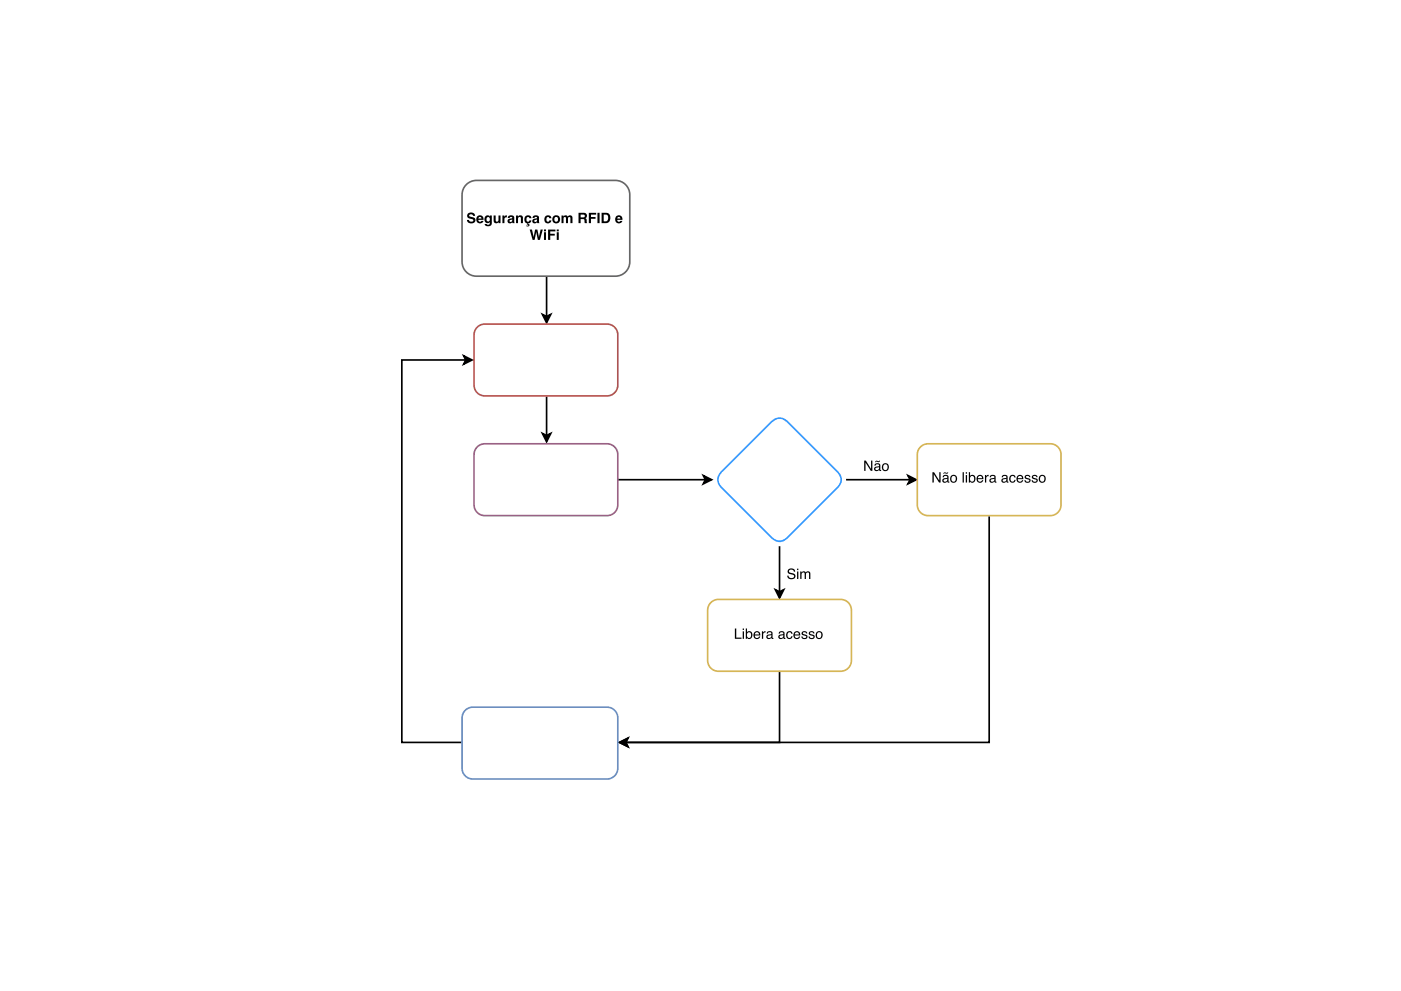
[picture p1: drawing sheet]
<svg xmlns="http://www.w3.org/2000/svg" width="297mm" height="210mm" viewBox="0 0 297 210" stroke-linecap="round" stroke-linejoin="round" font-family="sans-serif">
<path d="M115.9 58.7v8.4M115 66.7l.9 .4 .9-.4-.9 1.8zM115 92l.9 .4 .9-.4-.9 1.7zM115.9 84.1v8.3" fill="none" stroke="#000" stroke-width=".35"/>
<g fill="#000">
<path d="M115 66.7l.9 .4 .9-.4-.9 1.8zM115 92l.9 .4 .9-.4-.9 1.7z"/>
<path d="M99.3 45.3a.91 .91 0 0 1 1.4 .5h-.4a.37 .37 0 0 0-.4-.4 .37 .37 0 0 0-.3 .5 1.02 1.02 0 0 1 1.2 1 .96 .96 0 0 1-1 .5 .96 .96 0 0 1-.8-.7h.4a.46 .46 0 0 0 .5 .3 .46 .46 0 0 0 .4-.4l-.2-.1a.91 .91 0 0 1-1-.9zM101.5 46.1l-.1 .3h.7l-.2-.4zM101.2 45.9a.79 .79 0 0 1 .9-.1 .79 .79 0 0 1 .4 .8h-1.1l.3 .4 .8-.1a.84 .84 0 0 1-1.3 .3 .84 .84 0 0 1 0-1.3zM103.3 46.1a.42 .42 0 0 0-.1 .7 .42 .42 0 0 0 .6-.1v-.5zM103 45.8l.5-.1 .4 .3v-.3h.4v1.6a.8 .8 0 0 1-.7 .7 .8 .8 0 0 1-.9-.5h.5a.39 .39 0 0 0 .5 .1 .39 .39 0 0 0 .2-.5 .73 .73 0 0 1-1.1 0 .73 .73 0 0 1 0-1zM104.7 45.7h.4v1.1l.3 .2 .3-.3v-1h.4v1.6h-.4v-.1a.58 .58 0 0 1-.7 .1 .58 .58 0 0 1-.3-.6zM106.5 45.7h.4v.3l.6-.3v.4a.43 .43 0 0 0-.5 .5v.7h-.5zM108.1 46.7l-.1 .3a.31 .31 0 0 0 .5 0 .31 .31 0 0 0 0-.4zM107.8 45.9a.75 .75 0 0 1 1.2 .3l.1 1.1h-.4l-.1-.1a.56 .56 0 0 1-.7 .2 .56 .56 0 0 1-.3-.8 .56 .56 0 0 1 .7-.2l.3-.1a.26 .26 0 0 0-.3-.3 .26 .26 0 0 0-.2 .2h-.4zM109.4 45.7h.4v.3a.57 .57 0 0 1 .7-.3 .57 .57 0 0 1 .4 .6v1h-.5v-1.1l-.2-.2-.4 .3v1h-.4zM111.4 45.9a.75 .75 0 0 1 .7-.2 .75 .75 0 0 1 .6 .6l-.5-.1a.45 .45 0 0 0-.6 .2 .45 .45 0 0 0 .2 .6h.3l.1-.2h.5l-.2 .3-.5 .4a.25 .25 0 0 1 .3 .2 .25 .25 0 0 1-.3 .3h-.5l.5-.2-.3-.2 .1-.2a.89 .89 0 0 1-.4-1.5zM113.4 46.7l-.1 .3a.31 .31 0 0 0 .4 0 .31 .31 0 0 0 .1-.4zM113 45.9a.75 .75 0 0 1 1.3 .3l.1 1.1h-.5v-.1a.56 .56 0 0 1-.8 .2 .56 .56 0 0 1-.2-.8 .56 .56 0 0 1 .7-.2l.2-.1a.26 .26 0 0 0-.2-.3 .26 .26 0 0 0-.3 .2h-.4zM115.6 45.9a.75 .75 0 0 1 .8-.2 .75 .75 0 0 1 .5 .6l-.4-.1a.45 .45 0 0 0-.7 .2 .45 .45 0 0 0 .2 .6h.3l.2-.2h.4a.8 .8 0 0 1-1.1 .5 .8 .8 0 0 1-.3-1.2zM117.6 46.2a.45 .45 0 0 0 0 .7 .45 .45 0 0 0 .7-.1l-.1-.6-.3-.2zM117.1 46.5a.86 .86 0 0 1 1.7 0 .86 .86 0 0 1-1.7 0zM119.1 45.7h.4v.3a.51 .51 0 0 1 .9 0 .54 .54 0 0 1 .6-.3 .54 .54 0 0 1 .4 .6v1h-.5v-1a.26 .26 0 0 0-.3-.3 .26 .26 0 0 0-.2 .4v.9h-.4v-.9a.27 .27 0 0 0-.3-.4 .27 .27 0 0 0-.2 .4v.9h-.4zM123.1 45.5v.6h.5a.3 .3 0 0 0 .4-.3 .3 .3 0 0 0-.4-.3zM122.7 45.1h1a.61 .61 0 0 1 .7 .5 .61 .61 0 0 1-.3 .7l.2 .2 .2 .8h-.5a.68 .68 0 0 0-.4-.8h-.5v.8h-.4zM124.8 45.2h1.6v.3h-1.1v.5h1v.4h-1v.9h-.5zM126.7 45.1h.4v2.2h-.4zM128 45.5v1.5a.74 .74 0 0 0 .9-.8 .74 .74 0 0 0-.9-.7zM127.6 45.1h.9a1.11 1.11 0 0 1 .9 1.1 1.11 1.11 0 0 1-.9 1.1h-.9zM131 46.1l-.1 .3h.6l-.2-.4zM130.6 45.9a.79 .79 0 0 1 1-.1 .79 .79 0 0 1 .4 .8h-1.1l.2 .4 .8-.1a.84 .84 0 0 1-1.2 .3 .84 .84 0 0 1-.1-1.3z"/>
<path d="M112.3 48.7h.5l.3 1.6 .4-1.6h.4l.4 1.6 .3-1.6h.5l-.6 2.2h-.5l-.3-1.7-.4 1.7h-.4zM115.3 48.7h.5v.4h-.5zM115.3 49.3h.5v1.6h-.5zM116.2 48.7h1.6v.4h-1.1v.5h.9v.4h-.9v.9h-.5zM118 48.7h.5v.4h-.5zM118 49.3h.5v1.6h-.5z"/>
</g>
<path d="M98.6 39.4a3 3 0 0 1 2.4-1.1h29.5a3 3 0 0 1 3 3v14.2a3 3 0 0 1-3 3.1h-29.5a3 3 0 0 1-3-3.1v-14.2v-.7z" fill="none" stroke="#666" stroke-width=".35"/>
<path d="M101.2 69.4l1-.6h.6h25.9a2.29 2.29 0 0 1 2.3 2.2v10.7a2.29 2.29 0 0 1-2.3 2.3h-25.9a2.29 2.29 0 0 1-2.3-2.3v-10.7l.1-.6z" fill="none" stroke="#b85450" stroke-width=".35"/>
<g fill="#fff">
<path d="M102.2 73h1.6v.3h-1.3v.7h1.2v.2h-1.2v.8h1.3v.2h-1.6zM104.3 73.7a.64 .64 0 0 1 1 .4h-.2a.34 .34 0 0 0-.4-.3 .34 .34 0 0 0-.3 .3l.1 .1a.76 .76 0 0 1 .8 .7 .69 .69 0 0 1-.7 .4 .69 .69 0 0 1-.5-.6h.2a.39 .39 0 0 0 .4 .3 .39 .39 0 0 0 .4-.3l-.1-.1a.76 .76 0 0 1-.8-.7zM106.1 73.9a.56 .56 0 0 0-.2 .8 .56 .56 0 0 0 .8 .2 .56 .56 0 0 0 .1-.8 .56 .56 0 0 0-.7-.2zM105.7 73.6h.2v.2a.7 .7 0 0 1 1-.1 .7 .7 0 0 1 .1 1 .62 .62 0 0 1-.4 .5 .62 .62 0 0 1-.7-.2v.8h-.2zM107.5 73.8a.73 .73 0 0 1 .9-.1 .73 .73 0 0 1 .4 .8h-1.2a.45 .45 0 0 0 .3 .5 .45 .45 0 0 0 .6-.3h.2a.78 .78 0 0 1-1.1 .5 .78 .78 0 0 1-.2-1.2zM107.7 73.9l-.1 .4h.9l-.3-.5zM109.1 73.6h.2v.3l.6-.3v.3h-.3l-.2 .2v1.1h-.3zM110.3 74.7a.38 .38 0 0 0 .5 .3 .38 .38 0 0 0 .2-.6zM110.2 73.8a.71 .71 0 0 1 1.2 .2v1h.1l-.1 .2a.45 .45 0 0 0-.7 0 .49 .49 0 0 1-.7-.3 .49 .49 0 0 1 .5-.6l.6-.1a.36 .36 0 0 0-.4-.4 .36 .36 0 0 0-.3 .3h-.3zM111.8 73.6h.3v.3l.5-.3v.3h-.3l-.2 .2v1.1h-.3zM113.7 73.8a.65 .65 0 0 1 .7-.2 .65 .65 0 0 1 .5 .6h-.3a.44 .44 0 0 0-.5-.4 .44 .44 0 0 0-.3 .7 .42 .42 0 0 0 .3 .5 .42 .42 0 0 0 .5-.4h.3a.72 .72 0 0 1-.9 .6 .72 .72 0 0 1-.4-1zM115.4 74.7a.38 .38 0 0 0 .5 .3 .38 .38 0 0 0 .2-.6zM115.3 73.8a.71 .71 0 0 1 1.1 .2v1h.2l-.1 .2a.45 .45 0 0 0-.7 0 .49 .49 0 0 1-.7-.3 .49 .49 0 0 1 .5-.6l.6-.1a.36 .36 0 0 0-.4-.4 .36 .36 0 0 0-.4 .3h-.2zM116.9 73.6h.2v.3l.5-.3v.3h-.2l-.2 .2-.1 1.1h-.2zM117.9 73.2h.3v.4h.3v.2h-.3v1.1l.3 .1v.2h-.4l-.2-.2v-1.2h-.2v-.2h.2zM119 74.7a.38 .38 0 0 0 .5 .3 .38 .38 0 0 0 .2-.6zM118.8 73.8a.71 .71 0 0 1 1.2 .2v1h.2l-.2 .2a.45 .45 0 0 0-.7 0 .49 .49 0 0 1-.6-.3 .49 .49 0 0 1 .5-.6l.5-.1a.36 .36 0 0 0-.3-.4 .36 .36 0 0 0-.4 .3h-.3zM118.9 73.2l1-.2a.65 .65 0 0 1-.8 .3l-.2 .1zM120.7 74a.56 .56 0 0 0-.1 .8 .56 .56 0 0 0 .8 0 .55 .55 0 0 0 .1-.7 .55 .55 0 0 0-.8-.1zM120.5 73.8a.78 .78 0 0 1 1.1 .1 .78 .78 0 0 1-.1 1.1 .78 .78 0 0 1-1.1-.1l-.1-.7zM123.3 73.9a.56 .56 0 0 0-.1 .8 .56 .56 0 0 0 .7 .2 .56 .56 0 0 0 .2-.8 .56 .56 0 0 0-.8-.2zM122.9 73.6h.3v.2a.7 .7 0 0 1 1-.1 .7 .7 0 0 1 .1 1 .62 .62 0 0 1-.4 .5 .62 .62 0 0 1-.7-.2v.8h-.3zM124.9 74.7a.38 .38 0 0 0 .5 .3 .38 .38 0 0 0 .2-.6zM124.7 73.8a.71 .71 0 0 1 1.2 .2v1h.2l-.1 .2a.45 .45 0 0 0-.7 0 .49 .49 0 0 1-.7-.3 .49 .49 0 0 1 .5-.6l.5-.1a.36 .36 0 0 0-.3-.4 .36 .36 0 0 0-.4 .3h-.2zM126.4 73.6h.2v.3l.5-.3v.3h-.2l-.2 .2-.1 1.1h-.2zM127.6 74.7a.38 .38 0 0 0 .5 .3 .38 .38 0 0 0 .2-.6zM127.5 73.8a.71 .71 0 0 1 1.1 .2v1h.2l-.1 .2a.45 .45 0 0 0-.7 0 .49 .49 0 0 1-.7-.3 .49 .49 0 0 1 .5-.6l.5-.1a.36 .36 0 0 0-.3-.4 .36 .36 0 0 0-.4 .3h-.2z"/>
<path d="M111 78.2a.38 .38 0 0 0 .5 .4 .38 .38 0 0 0 .2-.6zM110.9 77.3a.71 .71 0 0 1 1.1 .3v.9l.2 .1-.1 .2a.45 .45 0 0 0-.7 0 .49 .49 0 0 1-.7-.4 .49 .49 0 0 1 .5-.5l.5-.2a.36 .36 0 0 0-.3-.4 .36 .36 0 0 0-.4 .4h-.2zM112.6 77.4a.65 .65 0 0 1 .7-.3 .65 .65 0 0 1 .4 .6h-.2a.44 .44 0 0 0-.6-.3 .44 .44 0 0 0-.3 .6 .42 .42 0 0 0 .3 .6 .42 .42 0 0 0 .6-.4h.2a.72 .72 0 0 1-.9 .6 .72 .72 0 0 1-.4-1zM114.1 77.4a.73 .73 0 0 1 .9-.2 .73 .73 0 0 1 .4 .9h-1.2a.45 .45 0 0 0 .3 .5 .45 .45 0 0 0 .6-.3h.2a.78 .78 0 0 1-1.1 .4 .78 .78 0 0 1-.2-1.1zM114.3 77.5l-.1 .3h.9l-.3-.4zM115.8 77.3a.64 .64 0 0 1 1 .3h-.2a.34 .34 0 0 0-.4-.2 .34 .34 0 0 0-.3 .3h.1a.76 .76 0 0 1 .9 .8 .69 .69 0 0 1-.8 .3 .69 .69 0 0 1-.5-.5h.2a.39 .39 0 0 0 .4 .3 .39 .39 0 0 0 .4-.4h-.1a.76 .76 0 0 1-.8-.8zM117.3 77.3a.64 .64 0 0 1 1.1 .3h-.3a.34 .34 0 0 0-.3-.2 .34 .34 0 0 0-.4 .3h.1a.76 .76 0 0 1 .9 .8 .69 .69 0 0 1-.7 .3 .69 .69 0 0 1-.6-.5h.3a.39 .39 0 0 0 .4 .3 .39 .39 0 0 0 .3-.4 .76 .76 0 0 1-.9-.8zM119 77.5a.56 .56 0 0 0 0 .8 .56 .56 0 0 0 .7 .1 .55 .55 0 0 0 .1-.8 .55 .55 0 0 0-.8-.1zM118.8 77.4a.78 .78 0 0 1 1.1 .1 .78 .78 0 0 1-.1 1.1 .78 .78 0 0 1-1.1-.2l-.1-.6z"/>
</g>
<path d="M131.1 101.8h18.4M149.1 100.9l1.8 .9-1.8 .9 .4-.9z" fill="none" stroke="#000" stroke-width=".35"/>
<path d="M149.1 100.9l1.8 .9-1.8 .9 .4-.9z" fill="#000"/>
<path d="M101.2 94.8l1-.6h.6h25.9a2.29 2.29 0 0 1 2.3 2.2v10.7a2.29 2.29 0 0 1-2.3 2.3h-25.9a2.29 2.29 0 0 1-2.3-2.3v-10.7l.1-.6z" fill="none" stroke="#996185" stroke-width=".35"/>
<path d="M104.1 100.5a.95 .95 0 0 1 1-.4 .95 .95 0 0 1 .7 .7h-.3a.7 .7 0 0 0-.9-.4 .7 .7 0 0 0-.4 .9 .69 .69 0 0 0 .5 .9 .69 .69 0 0 0 .8-.6h.3a1.02 1.02 0 0 1-1.3 .8 1.02 1.02 0 0 1-.6-1.4zM106.4 101.2a.56 .56 0 0 0-.1 .7 .56 .56 0 0 0 .8 .1 .55 .55 0 0 0 .1-.8 .55 .55 0 0 0-.8 0zM106.2 101a.78 .78 0 0 1 1.1 .1 .78 .78 0 0 1-.1 1.1 .78 .78 0 0 1-1.1-.2l-.1-.6zM107.8 100.8h.3v.2a.57 .57 0 0 1 .6-.2 .57 .57 0 0 1 .4 .6v1h-.3v-1a.39 .39 0 0 0-.4-.4 .39 .39 0 0 0-.3 .5v.9h-.3zM109.6 100.9a.64 .64 0 0 1 1.1 .3h-.3a.34 .34 0 0 0-.3-.2 .34 .34 0 0 0-.4 .3h.1a.76 .76 0 0 1 .9 .8 .69 .69 0 0 1-.7 .3 .69 .69 0 0 1-.6-.5h.3a.39 .39 0 0 0 .4 .3 .39 .39 0 0 0 .3-.3v-.1a.76 .76 0 0 1-.9-.8zM111 100.8h.3v1a.41 .41 0 0 0 .5 .4 .41 .41 0 0 0 .2-.6v-.8h.3v1.6h-.3l.1-.3a.55 .55 0 0 1-.7 .3 .55 .55 0 0 1-.4-.5zM112.7 100.2h.3v2.2h-.3zM113.4 100.3h.3v.5h.3v.2h-.3v1l.3 .2v.2h-.4l-.1-.2-.1-1.2h-.2v-.2h.2zM114.5 101.8a.38 .38 0 0 0 .5 .4 .38 .38 0 0 0 .2-.6zM114.3 101a.71 .71 0 0 1 1.2 .2v.9l.2 .1-.2 .2a.45 .45 0 0 0-.7 0 .49 .49 0 0 1-.6-.4 .49 .49 0 0 1 .5-.5l.5-.2a.36 .36 0 0 0-.3-.4 .36 .36 0 0 0-.4 .4h-.3zM115.9 100.8h.3v.3l.5-.3v.2l-.2 .1-.3 .2v1.1h-.3zM117.8 100.8h.2v.2a.57 .57 0 0 1 .7-.2 .57 .57 0 0 1 .4 .6v1h-.3v-1a.39 .39 0 0 0-.5-.4 .39 .39 0 0 0-.2 .5v.9h-.3zM119.5 100.8h.3v1a.41 .41 0 0 0 .5 .4 .41 .41 0 0 0 .2-.6v-.8h.3v1.6h-.3v-.3a.55 .55 0 0 1-.6 .3 .55 .55 0 0 1-.4-.5zM121 100.8h.3l.4 1.3 .5-1.3h.3l-.6 1.6h-.3zM122.8 101a.73 .73 0 0 1 .9-.2 .73 .73 0 0 1 .4 .9h-1.2a.45 .45 0 0 0 .3 .5 .45 .45 0 0 0 .6-.3h.2a.78 .78 0 0 1-1.1 .4 .78 .78 0 0 1-.2-1.1zM123 101.1l-.1 .4h.9l-.3-.5zM124.4 100.8h.3v.2a.52 .52 0 0 1 .9 0 .53 .53 0 0 1 .6-.2 .53 .53 0 0 1 .3 .5v1.1h-.2l-.1-1.3-.2-.1-.4 .2v1.2h-.3v-1.1a.36 .36 0 0 0-.4-.3 .36 .36 0 0 0-.2 .5v.9h-.3z" fill="#fff"/>
<path d="M165.3 115.9v9.7M179.4 101.8h13.5M192.5 100.9l1.8 .9-1.8 .9 .4-.9zM164.4 125.1l.9 .5 .9-.5-.9 1.8z" fill="none" stroke="#000" stroke-width=".35"/>
<path d="M192.5 100.9l1.8 .9-1.8 .9 .4-.9zM164.4 125.1l.9 .5 .9-.5-.9 1.8z" fill="#000"/>
<path d="M153.1 100l10.4-10.4a2.25 2.25 0 0 1 3.6 0l10.4 10.4a2.25 2.25 0 0 1 0 3.6l-10.4 10.4a2.25 2.25 0 0 1-3.6 0l-10.4-10.4a2.25 2.25 0 0 1 0-3.6z" fill="none" stroke="#39f" stroke-width=".35"/>
<path d="M153.1 100.2h1.7v.3h-.7v1.9h-.3v-1.9h-.7zM155.2 101a.73 .73 0 0 1 .9-.2 .73 .73 0 0 1 .3 .9h-1.1a.45 .45 0 0 0 .3 .5 .45 .45 0 0 0 .5-.3h.3a.78 .78 0 0 1-1.1 .4 .78 .78 0 0 1-.2-1.1zM155.4 101.1l-.1 .4h.9l-.3-.5zM156.8 100.8h.2v.2a.52 .52 0 0 1 .9 0 .53 .53 0 0 1 .6-.2 .53 .53 0 0 1 .4 .5v1.1h-.3v-1.3l-.2-.1-.4 .2v1.2h-.3v-1.1a.36 .36 0 0 0-.5-.3 .36 .36 0 0 0-.2 .5v.9h-.2zM160.4 101.8a.38 .38 0 0 0 .5 .4 .38 .38 0 0 0 .2-.6zM160.2 101a.71 .71 0 0 1 1.2 .2v.9l.2 .1-.2 .2a.45 .45 0 0 0-.7 0 .49 .49 0 0 1-.6-.4 .49 .49 0 0 1 .5-.5l.5-.2a.36 .36 0 0 0-.3-.4 .36 .36 0 0 0-.4 .4h-.3zM161.8 100.8h.3v1a.41 .41 0 0 0 .5 .4 .41 .41 0 0 0 .2-.6v-.8h.3v1.6h-.2v-.3a.55 .55 0 0 1-.7 .3 .55 .55 0 0 1-.4-.5zM163.6 100.3h.3v.5h.2v.2h-.2v1l.2 .2v.2h-.4l-.1-.2v-1.2h-.2v-.2h.2zM164.7 101.2a.56 .56 0 0 0-.1 .7 .56 .56 0 0 0 .8 .1 .55 .55 0 0 0 0-.8 .55 .55 0 0 0-.7 0zM164.5 101a.78 .78 0 0 1 1.1 .1 .78 .78 0 0 1-.1 1.1 .78 .78 0 0 1-1.1-.2l-.1-.6zM166.1 100.8h.2v.3l.6-.3v.2l-.3 .1-.2 .2-.1 1.1h-.2zM167.1 100.8h.3v1.6h-.3zM167.1 100.2h.3v.3h-.3zM167.7 100.8h1.2v.2l-.9 1.1h1v.3h-1.4v-.2l1-1.2h-.9zM169.5 101.8a.38 .38 0 0 0 .5 .4 .38 .38 0 0 0 .2-.6zM169.4 101a.71 .71 0 0 1 1.1 .2v.9l.2 .1-.1 .2a.45 .45 0 0 0-.7 0 .49 .49 0 0 1-.7-.4 .49 .49 0 0 1 .5-.5l.6-.2a.36 .36 0 0 0-.4-.4 .36 .36 0 0 0-.4 .4h-.2zM171.1 101a.65 .65 0 0 1 .7-.2 .65 .65 0 0 1 .4 .5h-.2a.44 .44 0 0 0-.6-.3 .44 .44 0 0 0-.2 .6 .42 .42 0 0 0 .3 .6 .42 .42 0 0 0 .5-.4h.2l-.1 .4-.6 .4a.25 .25 0 0 1 .3 .1 .25 .25 0 0 1-.2 .3h-.4l.4-.1v-.2l-.3-.1 .2-.2a.9 .9 0 0 1-.4-1.4zM172.7 101.8a.38 .38 0 0 0 .5 .4 .38 .38 0 0 0 .2-.6zM172.6 101a.71 .71 0 0 1 1.2 .2v.9l.1 .1-.1 .2a.45 .45 0 0 0-.7 0 .49 .49 0 0 1-.7-.4 .49 .49 0 0 1 .5-.5l.6-.2a.36 .36 0 0 0-.4-.4 .36 .36 0 0 0-.3 .4h-.3zM172.7 100.4l1-.2a.65 .65 0 0 1-.9 .2l-.1 .1zM174.5 101.2a.56 .56 0 0 0-.1 .7 .56 .56 0 0 0 .8 .1 .55 .55 0 0 0 .1-.8 .55 .55 0 0 0-.8 0zM174.3 101a.78 .78 0 0 1 1.1 .1 .78 .78 0 0 1-.1 1.1 .78 .78 0 0 1-1.1-.2l-.1-.6zM176.4 102.1h.3v.3h-.3zM176.1 100.4a.66 .66 0 0 1 1.1 0 .66 .66 0 0 1-.4 1l-.1 .4h-.3l.2-.5a.46 .46 0 0 0 .3-.5 .46 .46 0 0 0-.5-.4l-.2 .5h-.3z" fill="#fff"/>
<path d="M98.3 75.5l1.8 .9-1.8 .9 .4-.9zM98.7 76.4h-13.5v81.1h12.7M209.7 109.5v48h-77h32.6v-15.2M131.3 157.5l1.8-.9-.4 .9 .4 .9z" fill="none" stroke="#000" stroke-width=".35"/>
<g fill="#000">
<path d="M98.3 75.5l1.8 .9-1.8 .9 .4-.9zM131.3 157.5l1.8-.9-.4 .9 .4 .9z"/>
<path d="M183.2 97.7h.4l1.1 1.8v-1.8h.3v2.2h-.4l-1.1-1.8v1.8h-.3zM185.6 99.4a.38 .38 0 0 0 .5 .3 .38 .38 0 0 0 .2-.6zM185.5 98.5a.71 .71 0 0 1 1.1 .2v1h.2l-.1 .2a.45 .45 0 0 0-.7 0 .49 .49 0 0 1-.7-.3 .49 .49 0 0 1 .5-.6l.6-.1a.36 .36 0 0 0-.4-.4 .36 .36 0 0 0-.4 .3h-.2zM185.6 97.9l1-.2a.65 .65 0 0 1-.9 .3l-.2 .1zM187.4 98.7a.56 .56 0 0 0-.1 .8 .56 .56 0 0 0 .8 0 .55 .55 0 0 0 0-.7 .55 .55 0 0 0-.7-.1zM187.2 98.5a.78 .78 0 0 1 1.1 .1 .78 .78 0 0 1-.1 1.1 .78 .78 0 0 1-1.1-.1l-.1-.7z"/>
<path d="M197.7 100.2h.3l1.1 1.8v-1.8h.3v2.2h-.3l-1.1-1.8v1.8h-.3zM200.1 101.8a.38 .38 0 0 0 .5 .4 .38 .38 0 0 0 .2-.6zM199.9 101a.71 .71 0 0 1 1.2 .2v.9l.2 .1-.1 .2a.45 .45 0 0 0-.7 0 .49 .49 0 0 1-.7-.4 .49 .49 0 0 1 .5-.5l.5-.2a.36 .36 0 0 0-.3-.4 .36 .36 0 0 0-.4 .4h-.2zM200.1 100.4l.9-.2a.65 .65 0 0 1-.8 .2l-.2 .1zM201.8 101.2a.56 .56 0 0 0 0 .7 .56 .56 0 0 0 .7 .1 .55 .55 0 0 0 .1-.8 .55 .55 0 0 0-.8 0zM201.6 101a.78 .78 0 0 1 1.1 .1 .78 .78 0 0 1-.1 1.1 .78 .78 0 0 1-1.1-.2v-.6zM204.1 100.2h.3v2.2h-.3zM204.8 100.8h.2v1.6h-.2zM204.8 100.2h.2v.3h-.2zM205.4 100.2h.3v.8a.7 .7 0 0 1 .9-.1 .7 .7 0 0 1 .2 .9 .63 .63 0 0 1-.4 .6 .63 .63 0 0 1-.7-.2v.2h-.3zM205.8 101.1a.55 .55 0 0 0-.1 .8 .55 .55 0 0 0 .7 .1 .56 .56 0 0 0 .1-.7 .56 .56 0 0 0-.7-.2zM207.2 101a.73 .73 0 0 1 .9-.2 .73 .73 0 0 1 .4 .9h-1.2a.45 .45 0 0 0 .4 .5 .45 .45 0 0 0 .5-.3h.3a.78 .78 0 0 1-1.1 .4 .78 .78 0 0 1-.3-1.1zM207.5 101.1l-.2 .4h.9l-.3-.5zM208.8 100.8h.3v.3l.5-.3v.2l-.3 .1-.2 .2v1.1h-.3zM210.1 101.8a.38 .38 0 0 0 .5 .4 .38 .38 0 0 0 .2-.6zM209.9 101a.71 .71 0 0 1 1.2 .2v.9l.2 .1-.2 .2a.45 .45 0 0 0-.7 0 .49 .49 0 0 1-.6-.4 .49 .49 0 0 1 .5-.5l.5-.2a.36 .36 0 0 0-.3-.4 .36 .36 0 0 0-.4 .4h-.3zM212.6 101.8a.38 .38 0 0 0 .5 .4 .38 .38 0 0 0 .2-.6zM212.5 101a.71 .71 0 0 1 1.1 .2v.9l.2 .1-.1 .2a.45 .45 0 0 0-.7 0 .49 .49 0 0 1-.7-.4 .49 .49 0 0 1 .5-.5l.6-.2a.36 .36 0 0 0-.4-.4 .36 .36 0 0 0-.4 .4h-.2zM214.2 101a.65 .65 0 0 1 .7-.2 .65 .65 0 0 1 .4 .5h-.2a.44 .44 0 0 0-.6-.3 .44 .44 0 0 0-.3 .6 .42 .42 0 0 0 .4 .6 .42 .42 0 0 0 .5-.4h.2a.72 .72 0 0 1-.9 .6 .72 .72 0 0 1-.4-1zM215.7 101a.73 .73 0 0 1 .9-.2 .73 .73 0 0 1 .4 .9h-1.2a.45 .45 0 0 0 .3 .5 .45 .45 0 0 0 .6-.3h.2a.78 .78 0 0 1-1.1 .4 .78 .78 0 0 1-.2-1.1zM215.9 101.1l-.1 .4h.9l-.3-.5zM217.4 100.9a.64 .64 0 0 1 1.1 .3h-.3a.34 .34 0 0 0-.3-.2 .34 .34 0 0 0-.4 .3h.1a.76 .76 0 0 1 .9 .8 .69 .69 0 0 1-.8 .3 .69 .69 0 0 1-.5-.5h.2a.39 .39 0 0 0 .4 .3 .39 .39 0 0 0 .4-.3v-.1a.76 .76 0 0 1-.9-.8zM218.9 100.9a.64 .64 0 0 1 1.1 .3h-.3a.34 .34 0 0 0-.3-.2 .34 .34 0 0 0-.3 .3 .76 .76 0 0 1 .9 .8 .69 .69 0 0 1-.7 .3 .69 .69 0 0 1-.6-.5h.3a.39 .39 0 0 0 .4 .3 .39 .39 0 0 0 .3-.3v-.1a.76 .76 0 0 1-.9-.8zM220.6 101.2a.56 .56 0 0 0 0 .7 .56 .56 0 0 0 .7 .1 .55 .55 0 0 0 .1-.8 .55 .55 0 0 0-.8 0zM220.4 101a.78 .78 0 0 1 1.1 .1 .78 .78 0 0 1-.1 1.1 .78 .78 0 0 1-1.1-.2v-.6z"/>
<path d="M155.8 133.4h.3v1.9h1.1v.2h-1.4zM157.5 134h.2v1.5h-.2zM157.5 133.4h.2v.3h-.2zM158.1 133.3h.3v.8a.7 .7 0 0 1 .9-.1 .7 .7 0 0 1 .2 .9 .63 .63 0 0 1-.4 .6 .63 .63 0 0 1-.7-.2v.2h-.3zM158.5 134.3a.55 .55 0 0 0-.1 .7 .55 .55 0 0 0 .7 .2 .56 .56 0 0 0 .1-.7 .56 .56 0 0 0-.7-.2zM160 134.1a.73 .73 0 0 1 .8-.1 .73 .73 0 0 1 .4 .8h-1.2a.45 .45 0 0 0 .4 .5 .45 .45 0 0 0 .5-.3h.3a.78 .78 0 0 1-1.1 .5 .78 .78 0 0 1-.3-1.2zM160.2 134.3l-.2 .3h.9l-.3-.4zM161.5 133.9h.3v.3l.5-.3v.3h-.3l-.2 .3v1h-.3zM162.8 135a.38 .38 0 0 0 .5 .3 .38 .38 0 0 0 .2-.5zM162.6 134.1a.71 .71 0 0 1 1.2 .2v1h.2l-.2 .3a.45 .45 0 0 0-.7 0 .49 .49 0 0 1-.6-.4 .49 .49 0 0 1 .5-.6l.5-.1a.36 .36 0 0 0-.3-.4 .36 .36 0 0 0-.4 .3h-.3zM165.3 135a.38 .38 0 0 0 .5 .3 .38 .38 0 0 0 .2-.5zM165.2 134.1a.71 .71 0 0 1 1.1 .2v1h.2l-.1 .3a.45 .45 0 0 0-.7 0 .49 .49 0 0 1-.7-.4 .49 .49 0 0 1 .5-.6l.6-.1a.36 .36 0 0 0-.4-.4 .36 .36 0 0 0-.4 .3h-.2zM166.9 134.1a.65 .65 0 0 1 .7-.2 .65 .65 0 0 1 .4 .6h-.2a.44 .44 0 0 0-.6-.3 .44 .44 0 0 0-.2 .6 .42 .42 0 0 0 .3 .5 .42 .42 0 0 0 .5-.3h.2a.72 .72 0 0 1-.9 .5 .72 .72 0 0 1-.4-1zM168.4 134.1a.73 .73 0 0 1 .9-.1 .73 .73 0 0 1 .4 .8h-1.2a.45 .45 0 0 0 .3 .5 .45 .45 0 0 0 .6-.3h.2a.78 .78 0 0 1-1.1 .5 .78 .78 0 0 1-.2-1.2zM168.6 134.3l-.1 .3h.9l-.3-.4zM170.1 134a.64 .64 0 0 1 1.1 .4h-.3a.34 .34 0 0 0-.3-.3 .34 .34 0 0 0-.4 .3l.1 .1a.76 .76 0 0 1 .9 .8 .69 .69 0 0 1-.7 .3 .69 .69 0 0 1-.6-.6h.3a.39 .39 0 0 0 .3 .4 .39 .39 0 0 0 .4-.4 .76 .76 0 0 1-.9-.8zM171.6 134a.64 .64 0 0 1 1.1 .4h-.3a.34 .34 0 0 0-.3-.3 .34 .34 0 0 0-.3 .3v.1a.76 .76 0 0 1 .9 .8 .69 .69 0 0 1-.7 .3 .69 .69 0 0 1-.6-.6h.3a.39 .39 0 0 0 .4 .4 .39 .39 0 0 0 .3-.4 .76 .76 0 0 1-.9-.8zM173.3 134.3a.56 .56 0 0 0 0 .8 .56 .56 0 0 0 .7 .1 .55 .55 0 0 0 .1-.8 .55 .55 0 0 0-.8-.1zM173.1 134.1a.78 .78 0 0 1 1.1 .1 .78 .78 0 0 1-.1 1.1 .78 .78 0 0 1-1.1-.1v-.7z"/>
<path d="M167.2 120.8a.86 .86 0 0 1 1.4 .5h-.3a.51 .51 0 0 0-.5-.4 .51 .51 0 0 0-.5 .5l.2 .1a.84 .84 0 0 1 1.1 .9 .93 .93 0 0 1-.9 .5 .93 .93 0 0 1-.8-.8h.3a.58 .58 0 0 0 .6 .6 .58 .58 0 0 0 .5-.6l-.4-.2a.67 .67 0 0 1-.8-.3 .67 .67 0 0 1 .1-.8zM169 121.3h.3v1.5h-.3zM169 120.7h.3v.3h-.3zM169.7 121.2h.2v.3a.52 .52 0 0 1 .9 0 .53 .53 0 0 1 .6-.3 .53 .53 0 0 1 .4 .6v1h-.3v-1.2l-.2-.1-.4 .2v1.1h-.3v-1a.36 .36 0 0 0-.5-.3 .36 .36 0 0 0-.2 .5v.8h-.2z"/>
</g>
<path d="M195.2 94.8l1-.6h.6h25.9a2.29 2.29 0 0 1 2.3 2.2v10.7a2.29 2.29 0 0 1-2.3 2.3h-25.9a2.29 2.29 0 0 1-2.3-2.3v-10.7l.1-.6zM150.7 127.8l1-.5 .6-.1h25.9a2.29 2.29 0 0 1 2.3 2.3v10.6a2.29 2.29 0 0 1-2.3 2.3h-25.9a2.29 2.29 0 0 1-2.3-2.3v-10.6l.1-.6z" fill="none" stroke="#d6b656" stroke-width=".35"/>
<path d="M98.6 150.7l1-.6 .7-.1h28.4a2.29 2.29 0 0 1 2.3 2.3v10.7a2.29 2.29 0 0 1-2.3 2.3h-28.4a2.29 2.29 0 0 1-2.3-2.3v-10.7v-.6z" fill="none" stroke="#6c8ebf" stroke-width=".35"/>
<g fill="#fff">
<path d="M100.3 154.8v.7h.7a.38 .38 0 0 0 .4-.3 .38 .38 0 0 0-.4-.4zM100 154.5a1.88 1.88 0 0 1 1.6 .2l.1 .6-.3 .3 .3 .3 .1 .8h-.4l-.1-.8-.3-.1h-.7v.9h-.3zM102.2 155.3a.73 .73 0 0 1 .9-.1 .73 .73 0 0 1 .4 .8h-1.2a.45 .45 0 0 0 .4 .5 .45 .45 0 0 0 .5-.3h.3a.78 .78 0 0 1-1.1 .5 .78 .78 0 0 1-.3-1.2zM102.5 155.4l-.2 .4h.9l-.3-.5zM103.9 155.3l.5-.2 .5 .2v-.2h.2v1.5a.7 .7 0 0 1-.5 .8 .7 .7 0 0 1-.8-.5h.2a.46 .46 0 0 0 .7 .2 .46 .46 0 0 0 .2-.6 .69 .69 0 0 1-1 .1 .69 .69 0 0 1-.2-.9zM104.1 155.4a.56 .56 0 0 0-.1 .8 .56 .56 0 0 0 .7 .2 .56 .56 0 0 0 .2-.8 .56 .56 0 0 0-.8-.2zM105.5 155.1h.3v1.6h-.3zM105.5 154.5h.3v.3h-.3zM106.3 155.2a.64 .64 0 0 1 1.1 .4h-.3a.34 .34 0 0 0-.4-.3 .34 .34 0 0 0-.3 .3l.1 .1a.76 .76 0 0 1 .9 .7 .69 .69 0 0 1-.8 .4 .69 .69 0 0 1-.5-.6h.2a.39 .39 0 0 0 .4 .3 .39 .39 0 0 0 .4-.3l-.1-.1a.76 .76 0 0 1-.8-.7zM107.8 154.7h.2v.4h.3v.2h-.3v1.1l.3 .1v.2h-.4l-.1-.2v-1.2h-.3v-.2h.3zM108.6 155.1h.2v.3l.5-.3v.3h-.2l-.2 .2-.1 1.1h-.2zM109.8 156.1a.38 .38 0 0 0 .5 .4 .38 .38 0 0 0 .2-.6zM109.7 155.3a.71 .71 0 0 1 1.1 .2v1h.2l-.1 .2a.45 .45 0 0 0-.7 0 .49 .49 0 0 1-.7-.3 .49 .49 0 0 1 .5-.6l.5-.1a.36 .36 0 0 0-.3-.4 .36 .36 0 0 0-.4 .3h-.2zM112.2 154.5h.3v2.2h-.3zM113.3 154.8v1.7h.5a.86 .86 0 0 0 .7-.9 .86 .86 0 0 0-.7-.8zM113 154.5h.9a1.11 1.11 0 0 1 .9 1.1 1.11 1.11 0 0 1-.9 1.1h-.9zM116.1 155.3a.73 .73 0 0 1 .9-.1 .73 .73 0 0 1 .4 .8h-1.2a.45 .45 0 0 0 .3 .5 .45 .45 0 0 0 .6-.3h.2a.78 .78 0 0 1-1.1 .5 .78 .78 0 0 1-.2-1.2zM116.3 155.4l-.1 .4h.9l-.3-.5zM118.5 154.5h.3v.8a.56 .56 0 0 1 .7-.2 .56 .56 0 0 1 .3 .6v1h-.2v-1a.39 .39 0 0 0-.5-.4 .39 .39 0 0 0-.3 .6v.8h-.3zM120.5 155.5a.56 .56 0 0 0 0 .8 .56 .56 0 0 0 .7 0 .55 .55 0 0 0 .1-.7 .55 .55 0 0 0-.8-.1zM120.3 155.3a.78 .78 0 0 1 1.1 .1 .78 .78 0 0 1-.1 1.1 .78 .78 0 0 1-1.1-.1l-.1-.7zM121.9 155.1h.3v.3l.5-.3v.3h-.3l-.2 .2v1.1h-.3zM123.2 156.1a.38 .38 0 0 0 .5 .4 .38 .38 0 0 0 .2-.6zM123 155.3a.71 .71 0 0 1 1.2 .2v1h.2l-.2 .2a.45 .45 0 0 0-.7 0 .49 .49 0 0 1-.6-.3 .49 .49 0 0 1 .5-.6l.5-.1a.36 .36 0 0 0-.3-.4 .36 .36 0 0 0-.4 .3h-.3zM125.8 155.5a.55 .55 0 0 0-.1 .7 .55 .55 0 0 0 .7 .2 .55 .55 0 0 0 .1-.8 .55 .55 0 0 0-.7-.1zM125.7 155.2l.5-.1 .3 .2v-.8h.3v2.2h-.3v-.2a.73 .73 0 0 1-1 0 .73 .73 0 0 1-.1-1zM127.3 155.3a.73 .73 0 0 1 .9-.1 .73 .73 0 0 1 .3 .8h-1.1a.45 .45 0 0 0 .3 .5 .45 .45 0 0 0 .6-.3h.2a.78 .78 0 0 1-1.1 .5 .78 .78 0 0 1-.2-1.2zM127.5 155.4l-.1 .4h.9l-.3-.5z"/>
<path d="M102.7 159.7a.38 .38 0 0 0 .5 .4 .38 .38 0 0 0 .2-.6zM102.6 158.8a.71 .71 0 0 1 1.1 .3v.9l.2 .1-.1 .2a.45 .45 0 0 0-.7 0 .49 .49 0 0 1-.7-.4 .49 .49 0 0 1 .5-.6l.5-.1a.36 .36 0 0 0-.3-.4 .36 .36 0 0 0-.4 .4h-.2zM104.2 158.9a.65 .65 0 0 1 .7-.3 .65 .65 0 0 1 .5 .6h-.3a.44 .44 0 0 0-.5-.3 .44 .44 0 0 0-.3 .6 .42 .42 0 0 0 .3 .6 .42 .42 0 0 0 .5-.4h.3a.72 .72 0 0 1-.9 .6 .72 .72 0 0 1-.4-1.1zM105.8 158.9a.73 .73 0 0 1 .9-.2 .73 .73 0 0 1 .3 .8h-1.1a.45 .45 0 0 0 .3 .6 .45 .45 0 0 0 .6-.3h.2a.78 .78 0 0 1-1.1 .4 .78 .78 0 0 1-.2-1.2zM106 159l-.1 .3h.9l-.3-.4zM107.5 158.8a.64 .64 0 0 1 1 .3h-.2a.34 .34 0 0 0-.4-.3 .34 .34 0 0 0-.3 .4h.1a.76 .76 0 0 1 .8 .8 .69 .69 0 0 1-.7 .3 .69 .69 0 0 1-.5-.5h.2a.39 .39 0 0 0 .4 .3 .39 .39 0 0 0 .4-.4h-.1a.76 .76 0 0 1-.8-.8zM109 158.8a.64 .64 0 0 1 1.1 .3h-.3a.34 .34 0 0 0-.3-.3 .34 .34 0 0 0-.4 .4h.1a.76 .76 0 0 1 .9 .8 .69 .69 0 0 1-.8 .3 .69 .69 0 0 1-.5-.5h.3a.39 .39 0 0 0 .3 .3 .39 .39 0 0 0 .4-.4 .76 .76 0 0 1-.9-.8zM110.7 159a.56 .56 0 0 0-.1 .8 .56 .56 0 0 0 .8 .1 .55 .55 0 0 0 .1-.8 .55 .55 0 0 0-.8-.1zM110.5 158.9a.78 .78 0 0 1 1.1 .1 .78 .78 0 0 1-.1 1.1 .78 .78 0 0 1-1.1-.2l-.1-.7zM113 158.7h.2v.2a.57 .57 0 0 1 .7-.2 .57 .57 0 0 1 .4 .5v1.1h-.3v-1a.39 .39 0 0 0-.5-.4 .39 .39 0 0 0-.3 .5v.9h-.2zM114.9 159.7a.38 .38 0 0 0 .5 .4 .38 .38 0 0 0 .2-.6zM114.7 158.8a.71 .71 0 0 1 1.2 .3v.9l.2 .1-.1 .2a.45 .45 0 0 0-.7 0 .49 .49 0 0 1-.7-.4 .49 .49 0 0 1 .5-.6l.5-.1a.36 .36 0 0 0-.3-.4 .36 .36 0 0 0-.4 .4h-.2zM117.2 158.7h.2v.2a.57 .57 0 0 1 .7-.2 .57 .57 0 0 1 .4 .5v1.1h-.3v-1a.39 .39 0 0 0-.5-.4 .39 .39 0 0 0-.2 .5v.9h-.3zM118.9 158.7h.3v1a.41 .41 0 0 0 .5 .4 .41 .41 0 0 0 .2-.7v-.7h.3v1.6h-.3v-.3a.55 .55 0 0 1-.6 .3 .55 .55 0 0 1-.4-.6zM120.4 158.7h.3l.4 1.3 .5-1.3h.3l-.6 1.6h-.3zM122.2 158.9a.73 .73 0 0 1 .9-.2 .73 .73 0 0 1 .4 .8h-1.2a.45 .45 0 0 0 .3 .6 .45 .45 0 0 0 .6-.3h.2a.78 .78 0 0 1-1.1 .4 .78 .78 0 0 1-.2-1.2zM122.4 159l-.1 .3h.9l-.3-.4zM123.8 158.7h.3v.2a.52 .52 0 0 1 .9 0 .53 .53 0 0 1 .6-.2 .53 .53 0 0 1 .3 .5v1.1h-.2l-.1-1.3-.2-.1-.4 .2v1.2h-.3v-1.1a.36 .36 0 0 0-.4-.3 .36 .36 0 0 0-.2 .5v.9h-.3z"/>
</g>
</svg>
